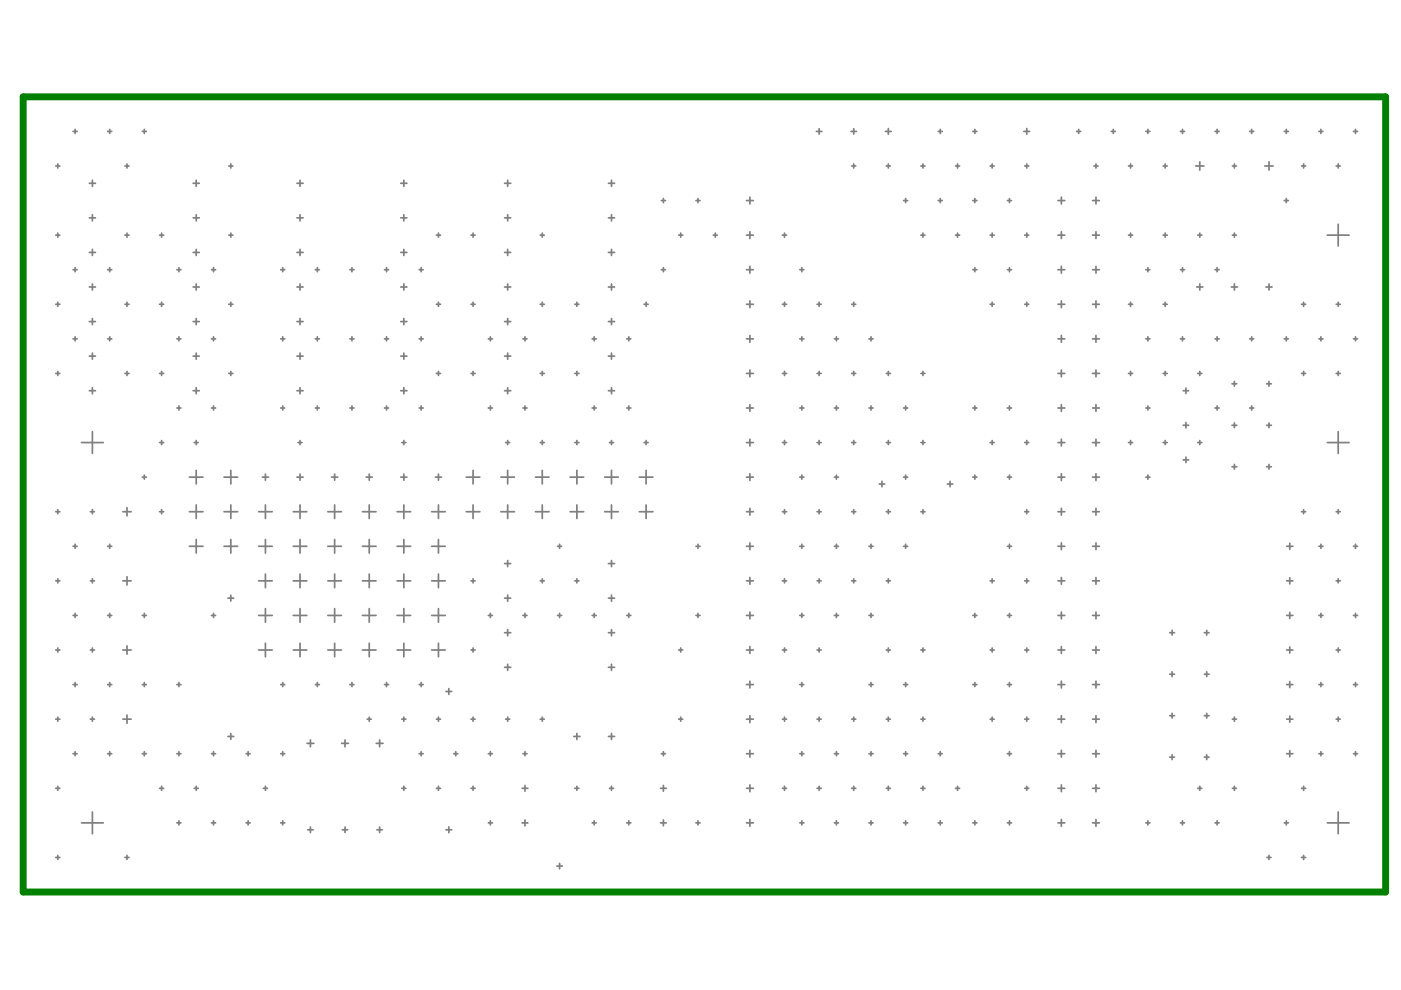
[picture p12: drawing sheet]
<svg xmlns="http://www.w3.org/2000/svg" width="297mm" height="210mm" viewBox="0 0 297 210" stroke-linecap="round" stroke-linejoin="round" font-family="sans-serif">
<path d="M4.9 20.5h288.9v168.6h-288.9z" fill="none" stroke="#008000" stroke-width="1.5"/>
<g fill="none" stroke="#808080" stroke-width=".37">
<path d="M11.8 35.2h.9M12.3 34.8v.8M15.5 27.9h.9M15.9 27.4v.9M18.9 38.9h1.3M19.6 38.2v1.3M22.8 27.9h.9M23.3 27.4v.9M26.5 35.2h.9M26.9 34.8v.8M30.2 27.9h.8M30.6 27.4v.9"/>
<path d="M41 38.9h1.3M41.6 38.2v1.3M48.5 35.2h.9M48.9 34.8v.8M63 38.9h1.3M63.6 38.2v1.3M85 38.9h1.3M85.6 38.2v1.3M107 38.9h1.3M107.6 38.2v1.3M129 38.9h1.3M129.6 38.2v1.3"/>
<path d="M173.1 27.9h1.1M173.7 27.3v1.1M180.4 27.9h1.2M180.6 35.2h.8M181 27.3v1.1M181 34.8v.8M187.7 27.9h1.3M187.9 35.2h.9M188.3 27.3v1.2M188.3 34.8v.8M195.2 35.2h.9M195.7 34.8v.8"/>
<path d="M198.9 27.9h.9M199.3 27.4v.9M202.6 35.2h.9M203 34.8v.8M206.3 27.9h.8M206.7 27.4v.9M209.9 35.2h.9M210.4 34.8v.8M217.1 27.9h1.2M217.3 35.2h.8M217.7 27.3v1.2M217.7 34.8v.8"/>
<path d="M228.3 27.9h.8M228.7 27.4v.9M231.9 35.2h.9M232.4 34.8v.8M235.6 27.9h.9M236 27.4v.9M239.3 35.2h.8M239.7 34.8v.8M242.9 27.9h.9M243.4 27.4v.9M246.6 35.2h.9M247 34.8v.8"/>
<path d="M250.3 27.9h.8M250.7 27.4v.9M253.5 35.2h1.8M254.4 34.3v1.8M257.6 27.9h.9M258 27.4v.9M261.3 35.2h.8M261.7 34.8v.8M265 27.9h.8M265.4 27.4v.9M268.2 35.2h1.7M269.1 34.3v1.8"/>
<path d="M272.3 27.9h.9M272.7 27.4v.9M276 35.2h.8M276.4 34.8v.8M279.6 27.9h.9M280.1 27.4v.9M283.3 35.2h.9M283.7 34.8v.8M287 27.9h.8M287.4 27.4v.9M11.8 49.9h.9M12.3 49.4v.9"/>
<path d="M15.5 57.2h.9M15.9 56.8v.8M18.9 46.2h1.3M18.9 53.5h1.3M19.6 45.5v1.3M19.6 52.9v1.3M22.8 57.2h.9M23.3 56.8v.8M26.5 49.9h.9M26.9 49.4v.9M33.8 49.9h.9M34.3 49.4v.9"/>
<path d="M37.5 57.2h.9M37.9 56.8v.8M41 46.2h1.3M41 53.5h1.3M41.6 45.5v1.3M41.6 52.9v1.3M44.8 57.2h.9M45.3 56.8v.8M48.5 49.9h.9M48.9 49.4v.9M59.5 57.2h.9M59.9 56.8v.8"/>
<path d="M63 46.2h1.3M63 53.5h1.3M63.6 45.5v1.3M63.6 52.9v1.3M66.8 57.2h.9M67.3 56.8v.8M74.2 57.2h.9M74.6 56.8v.8M81.5 57.2h.9M82 56.8v.8M85 46.2h1.3M85 53.5h1.3"/>
<path d="M85.6 45.5v1.3M85.6 52.9v1.3M88.9 57.2h.8M89.3 56.8v.8M92.5 49.9h.9M93 49.4v.9M99.9 49.9h.8M100.3 49.4v.9M107 46.2h1.3M107 53.5h1.3M107.6 45.5v1.3M107.6 52.9v1.3"/>
<path d="M114.5 49.9h.9M115 49.4v.9M129 46.2h1.3M129 53.5h1.3M129.6 45.5v1.3M129.6 52.9v1.3M140.2 42.5h.9M140.2 57.2h.9M140.7 42.1v.9M140.7 56.8v.8M143.9 49.9h.9M144.3 49.4v.9"/>
<path d="M147.6 42.5h.8M148 42.1v.9M151.2 49.9h.9M151.7 49.4v.9M158.3 42.5h1.4M158.3 49.9h1.4M158.3 57.2h1.4M159 41.8v1.4M159 49.1v1.5M159 56.5v1.4M165.9 49.9h.9M166.3 49.4v.9"/>
<path d="M169.6 57.2h.8M170 56.8v.8M191.6 42.5h.8M192 42.1v.9M195.2 49.9h.9M195.7 49.4v.9M198.9 42.5h.9M199.3 42.1v.9M202.6 49.9h.9M203 49.4v.9M206.3 42.5h.8M206.3 57.2h.8"/>
<path d="M206.7 42.1v.9M206.7 56.8v.8M209.9 49.9h.9M210.4 49.4v.9M213.6 42.5h.9M213.6 57.2h.9M214 42.1v.9M214 56.8v.8M217.3 49.9h.8M217.7 49.4v.9M224.3 42.5h1.5M224.3 49.9h1.5"/>
<path d="M224.3 57.2h1.5M225 41.8v1.4M225 49.1v1.5M225 56.5v1.4M231.6 42.5h1.5M231.6 49.9h1.5M231.6 57.2h1.5M232.4 41.8v1.4M232.4 49.1v1.5M232.4 56.5v1.4M239.3 49.9h.8M239.7 49.4v.9"/>
<path d="M242.9 57.2h.9M243.4 56.8v.8M246.6 49.9h.9M247 49.4v.9M250.3 57.2h.8M250.7 56.8v.8M253.9 49.9h.9M254.4 49.4v.9M257.6 57.2h.9M258 56.8v.8M261.3 49.9h.8M261.7 49.4v.9"/>
<path d="M272.3 42.5h.9M272.7 42.1v.9M281.4 49.9h4.6M283.7 47.5v4.7M11.8 64.5h.9M11.8 79.2h.9M12.3 64.1v.8M12.3 78.7v.9M15.5 71.8h.9M15.9 71.4v.9M18.9 60.8h1.3M18.9 68.2h1.3"/>
<path d="M18.9 75.5h1.3M19.6 60.2v1.3M19.6 67.5v1.3M19.6 74.9v1.3M22.8 71.8h.9M23.3 71.4v.9M26.5 64.5h.9M26.5 79.2h.9M26.9 64.1v.8M26.9 78.7v.9M33.8 64.5h.9M33.8 79.2h.9"/>
<path d="M34.3 64.1v.8M34.3 78.7v.9M37.5 71.8h.9M37.9 71.4v.9M41 60.8h1.3M41 68.2h1.3M41 75.5h1.3M41.6 60.2v1.3M41.6 67.5v1.3M41.6 74.9v1.3M44.8 71.8h.9M45.3 71.4v.9"/>
<path d="M48.5 64.5h.9M48.5 79.2h.9M48.9 64.1v.8M48.9 78.7v.9M59.5 71.8h.9M59.9 71.4v.9M63 60.8h1.3M63 68.2h1.3M63 75.5h1.3M63.6 60.2v1.3M63.6 67.5v1.3M63.6 74.9v1.3"/>
<path d="M66.8 71.8h.9M67.3 71.4v.9M74.2 71.8h.9M74.6 71.4v.9M81.5 71.8h.9M82 71.4v.9M85 60.8h1.3M85 68.2h1.3M85 75.5h1.3M85.6 60.2v1.3M85.6 67.5v1.3M85.6 74.9v1.3"/>
<path d="M88.9 71.8h.8M89.3 71.4v.9M92.5 64.5h.9M92.5 79.2h.9M93 64.1v.8M93 78.7v.9M99.9 64.5h.8M99.9 79.2h.8M100.3 64.1v.8M100.3 78.7v.9M103.5 71.8h.9M104 71.4v.9"/>
<path d="M107 60.8h1.3M107 68.2h1.3M107 75.5h1.3M107.6 60.2v1.3M107.6 67.5v1.3M107.6 74.9v1.3M110.9 71.8h.8M111.3 71.4v.9M114.5 64.5h.9M114.5 79.2h.9M115 64.1v.8M115 78.7v.9"/>
<path d="M121.9 64.5h.8M121.9 79.2h.8M122.3 64.1v.8M122.3 78.7v.9M125.5 71.8h.9M126 71.4v.9M129 60.8h1.3M129 68.2h1.3M129 75.5h1.3M129.6 60.2v1.3M129.6 67.5v1.3M129.6 74.9v1.3"/>
<path d="M132.9 71.8h.8M133.3 71.4v.9M136.6 64.5h.8M137 64.1v.8M158.3 64.5h1.4M158.3 71.8h1.4M158.3 79.2h1.4M159 63.8v1.4M159 71.1v1.5M159 78.5v1.4M165.9 64.5h.9M165.9 79.2h.9"/>
<path d="M166.3 64.1v.8M166.3 78.7v.9M169.6 71.8h.8M170 71.4v.9M173.2 64.5h.9M173.2 79.2h.9M173.7 64.1v.8M173.7 78.7v.9M176.9 71.8h.9M177.3 71.4v.9M180.6 64.5h.8M180.6 79.2h.8"/>
<path d="M181 64.1v.8M181 78.7v.9M184.2 71.8h.9M184.7 71.4v.9M187.9 79.2h.9M188.3 78.7v.9M195.2 79.2h.9M195.7 78.7v.9M209.9 64.5h.9M210.4 64.1v.8M217.3 64.5h.8M217.7 64.1v.8"/>
<path d="M224.3 64.5h1.5M224.3 71.8h1.5M224.3 79.2h1.5M225 63.8v1.4M225 71.1v1.5M225 78.5v1.4M231.6 64.5h1.5M231.6 71.8h1.5M231.6 79.2h1.5M232.4 63.8v1.4M232.4 71.1v1.5M232.4 78.5v1.4"/>
<path d="M239.3 64.5h.8M239.3 79.2h.8M239.7 64.1v.8M239.7 78.7v.9M242.9 71.8h.9M243.4 71.4v.9M246.6 64.5h.9M246.6 79.2h.9M247 64.1v.8M247 78.7v.9M250.3 71.8h.8M250.7 71.4v.9"/>
<path d="M253.7 60.8h1.3M253.9 79.2h.9M254.4 60.2v1.3M254.4 78.7v.9M257.6 71.8h.9M258 71.4v.9M261.1 60.8h1.3M261.7 60.2v1.3M265 71.8h.8M265.4 71.4v.9M268.4 60.8h1.3M269.1 60.2v1.3"/>
<path d="M272.3 71.8h.9M272.7 71.4v.9M276 64.5h.8M276 79.2h.8M276.4 64.1v.8M276.4 78.7v.9M279.6 71.8h.9M280.1 71.4v.9M283.3 64.5h.9M283.3 79.2h.9M283.7 64.1v.8M283.7 78.7v.9"/>
<path d="M287 71.8h.8M287.4 71.4v.9M17.3 93.8h4.6M18.9 82.8h1.3M19.6 82.2v1.3M19.6 91.5v4.6M33.8 93.8h.9M34.3 93.4v.9M37.5 86.5h.9M37.9 86.1v.8M41 82.8h1.3M41.2 93.8h.8"/>
<path d="M41.6 82.2v1.3M41.6 93.4v.9M41.6 99.7v2.9M44.8 86.5h.9M45.3 86.1v.8M48.9 99.7v2.9M59.5 86.5h.9M59.9 86.1v.8M63 82.8h1.3M63.2 93.8h.8M63.6 82.2v1.3M63.6 93.4v.9"/>
<path d="M66.8 86.5h.9M67.3 86.1v.8M74.2 86.5h.9M74.6 86.1v.8M81.5 86.5h.9M82 86.1v.8M85 82.8h1.3M85.2 93.8h.9M85.6 82.2v1.3M85.6 93.4v.9M88.9 86.5h.8M89.3 86.1v.8"/>
<path d="M100.3 99.7v2.9M103.5 86.5h.9M104 86.1v.8M107 82.8h1.3M107.2 93.8h.9M107.6 82.2v1.3M107.6 93.4v.9M107.6 99.7v2.9M110.9 86.5h.8M111.3 86.1v.8M114.5 93.8h.9M115 93.4v.9"/>
<path d="M115 99.7v2.9M121.9 93.8h.8M122.3 93.4v.9M122.3 99.7v2.9M125.5 86.5h.9M126 86.1v.8M129 82.8h1.3M129.2 93.8h.9M129.6 82.2v1.3M129.6 93.4v.9M129.6 99.7v2.9M132.9 86.5h.8"/>
<path d="M133.3 86.1v.8M136.6 93.8h.8M137 93.4v.9M137 99.7v2.9M158.3 86.5h1.4M158.3 93.8h1.4M159 85.8v1.4M159 93.1v1.5M165.9 93.8h.9M166.3 93.4v.9M169.6 86.5h.8M170 86.1v.8"/>
<path d="M173.2 93.8h.9M173.7 93.4v.9M176.9 86.5h.9M177.3 86.1v.8M180.6 93.8h.8M181 93.4v.9M184.2 86.5h.9M184.7 86.1v.8M187.9 93.8h.9M188.3 93.4v.9M191.6 86.5h.8M192 86.1v.8"/>
<path d="M195.2 93.8h.9M195.7 93.4v.9M206.3 86.5h.8M206.7 86.1v.8M209.9 93.8h.9M210.4 93.4v.9M213.6 86.5h.9M214 86.1v.8M217.3 93.8h.8M217.7 93.4v.9M224.3 86.5h1.5M224.3 93.8h1.5"/>
<path d="M225 85.8v1.4M225 93.1v1.5M231.6 86.5h1.5M231.6 93.8h1.5M232.4 85.8v1.4M232.4 93.1v1.5M239.3 93.8h.8M239.7 93.4v.9M242.9 86.5h.9M243.4 86.1v.8M246.6 93.8h.9M247 93.4v.9"/>
<path d="M250.9 82.8h1.1M250.9 90.2h1.1M250.9 97.5h1.1M251.4 82.3v1.1M251.4 89.6v1.1M251.4 96.9v1.2M253.9 93.8h.9M254.4 93.4v.9M257.6 86.5h.9M258 86.1v.8M261.2 90.2h1M261.2 99h1"/>
<path d="M261.2 81.4h1M261.7 80.9v1M261.7 89.7v1M261.7 98.5v1M265 86.5h.8M265.4 86.1v.8M268.5 90.2h1.1M268.5 99h1.1M268.5 81.4h1.1M269.1 80.9v1M269.1 89.7v1M269.1 98.5v1"/>
<path d="M281.4 93.8h4.6M283.7 91.5v4.6M11.8 108.5h.9M12.3 108.1v.8M15.5 115.8h.9M15.9 115.4v.9M19.2 108.5h.8M19.6 108.1v.8M22.8 115.8h.9M23.3 115.4v.9M26 108.5h1.8M26.9 107.6v1.8"/>
<path d="M30.2 101.2h.8M30.6 100.7v.9M33.8 108.5h.9M34.3 108.1v.8M40.2 108.5h2.8M40.2 115.8h2.8M40.2 101.2h2.8M41.6 107.1v2.8M41.6 114.4v2.9M47.5 108.5h2.9M47.5 115.8h2.9M47.5 101.2h2.9"/>
<path d="M48.9 107.1v2.8M48.9 114.4v2.9M54.8 108.5h2.9M54.8 115.8h2.9M55.6 101.2h1.3M56.3 100.5v1.3M56.3 107.1v2.8M56.3 114.4v2.9M62.2 108.5h2.9M62.2 115.8h2.9M63 101.2h1.3M63.6 100.5v1.3"/>
<path d="M63.6 107.1v2.8M63.6 114.4v2.9M69.5 108.5h2.9M69.5 115.8h2.9M70.3 101.2h1.3M70.9 100.5v1.3M70.9 107.1v2.8M70.9 114.4v2.9M76.8 108.5h2.9M76.8 115.8h2.9M77.6 101.2h1.3M78.3 100.5v1.3"/>
<path d="M78.3 107.1v2.8M78.3 114.4v2.9M84.2 108.5h2.9M84.2 115.8h2.9M85 101.2h1.3M85.6 100.5v1.3M85.6 107.1v2.8M85.6 114.4v2.9M91.5 108.5h2.9M91.5 115.8h2.9M92.3 101.2h1.3M93 100.5v1.3"/>
<path d="M93 107.1v2.8M93 114.4v2.9M98.9 108.5h2.8M98.9 101.2h2.8M100.3 107.1v2.8M106.2 108.5h2.9M106.2 101.2h2.9M107 119.5h1.3M107.6 107.1v2.8M107.6 118.8v1.3M113.5 108.5h2.9M113.5 101.2h2.9"/>
<path d="M115 107.1v2.8M118.2 115.8h.9M118.6 115.4v.9M120.9 108.5h2.9M120.9 101.2h2.9M122.3 107.1v2.8M128.2 108.5h2.9M128.2 101.2h2.9M129 119.5h1.3M129.6 107.1v2.8M129.6 118.8v1.3M135.5 108.5h2.9"/>
<path d="M135.5 101.2h2.9M137 107.1v2.8M147.6 115.8h.8M148 115.4v.9M158.3 108.5h1.4M158.3 115.8h1.4M158.3 101.2h1.4M159 100.4v1.5M159 107.8v1.4M159 115.1v1.4M165.9 108.5h.9M166.3 108.1v.8"/>
<path d="M169.6 115.8h.8M169.6 101.2h.8M170 100.7v.9M170 115.4v.9M173.2 108.5h.9M173.7 108.1v.8M176.9 115.8h.9M176.9 101.2h.9M177.3 100.7v.9M177.3 115.4v.9M180.6 108.5h.8M181 108.1v.8"/>
<path d="M184.2 115.8h.9M184.7 115.4v.9M186.4 102.6h1.2M187 102.1v1.1M187.9 108.5h.9M188.3 108.1v.8M191.6 115.8h.8M191.6 101.2h.8M192 100.7v.9M192 115.4v.9M195.2 108.5h.9M195.7 108.1v.8"/>
<path d="M200.9 102.6h1.1M201.4 102.1v1.1M206.3 101.2h.8M206.7 100.7v.9M213.6 115.8h.9M213.6 101.2h.9M214 100.7v.9M214 115.4v.9M217.3 108.5h.8M217.7 108.1v.8M224.3 108.5h1.5M224.3 115.8h1.5"/>
<path d="M224.3 101.2h1.5M225 100.4v1.5M225 107.8v1.4M225 115.1v1.4M231.6 108.5h1.5M231.6 115.8h1.5M231.6 101.2h1.5M232.4 100.4v1.5M232.4 107.8v1.4M232.4 115.1v1.4M242.9 101.2h.9M243.4 100.7v.9"/>
<path d="M272.8 115.8h1.3M273.5 115.2v1.3M276 108.5h.8M276.4 108.1v.8M279.6 115.8h.9M280.1 115.4v.9M283.3 108.5h.9M283.7 108.1v.8M287 115.8h.8M287.4 115.4v.9M11.8 123.2h.9M11.8 137.8h.9"/>
<path d="M12.3 122.7v.9M12.3 137.4v.8M15.5 130.5h.9M15.9 130.1v.8M19.2 123.2h.8M19.2 137.8h.8M19.6 122.7v.9M19.6 137.4v.8M22.8 130.5h.9M23.3 130.1v.8M26 123.2h1.8M26 137.8h1.8"/>
<path d="M26.9 122.3v1.7M26.9 136.9v1.8M30.2 130.5h.8M30.6 130.1v.8M44.8 130.5h.9M45.3 130.1v.8M48.3 126.8h1.3M48.9 126.2v1.2M54.8 123.2h2.9M54.8 130.5h2.9M54.8 137.8h2.9M56.3 121.7v2.9"/>
<path d="M56.3 129v2.9M56.3 136.4v2.9M62.2 123.2h2.9M62.2 130.5h2.9M62.2 137.8h2.9M63.6 121.7v2.9M63.6 129v2.9M63.6 136.4v2.9M69.5 123.2h2.9M69.5 130.5h2.9M69.5 137.8h2.9M70.9 121.7v2.9"/>
<path d="M70.9 129v2.9M70.9 136.4v2.9M76.8 123.2h2.9M76.8 130.5h2.9M76.8 137.8h2.9M78.3 121.7v2.9M78.3 129v2.9M78.3 136.4v2.9M84.2 123.2h2.9M84.2 130.5h2.9M84.2 137.8h2.9M85.6 121.7v2.9"/>
<path d="M85.6 129v2.9M85.6 136.4v2.9M91.5 123.2h2.9M91.5 130.5h2.9M91.5 137.8h2.9M93 121.7v2.9M93 129v2.9M93 136.4v2.9M99.9 123.2h.8M99.9 137.8h.8M100.3 122.7v.9M100.3 137.4v.8"/>
<path d="M103.5 130.5h.9M104 130.1v.8M107 134.2h1.3M107 126.8h1.3M107.6 126.2v1.3M107.6 133.5v1.3M110.9 130.5h.8M111.3 130.1v.8M114.5 123.2h.9M115 122.7v.9M118.2 130.5h.9M118.6 130.1v.8"/>
<path d="M121.9 123.2h.8M122.3 122.7v.9M125.5 130.5h.9M126 130.1v.8M129 134.2h1.3M129 126.8h1.3M129.6 126.2v1.3M129.6 133.5v1.3M132.9 130.5h.8M133.3 130.1v.8M143.9 137.8h.9M144.3 137.4v.8"/>
<path d="M147.6 130.5h.8M148 130.1v.8M158.3 123.2h1.4M158.3 130.5h1.4M158.3 137.8h1.4M159 122.4v1.5M159 129.8v1.4M159 137.1v1.4M165.9 123.2h.9M165.9 137.8h.9M166.3 122.7v.9M166.3 137.4v.8"/>
<path d="M169.6 130.5h.8M170 130.1v.8M173.2 123.2h.9M173.2 137.8h.9M173.7 122.7v.9M173.7 137.4v.8M176.9 130.5h.9M177.3 130.1v.8M180.6 123.2h.8M181 122.7v.9M184.2 130.5h.9M184.7 130.1v.8"/>
<path d="M187.9 123.2h.9M187.9 137.8h.9M188.3 122.7v.9M188.3 137.4v.8M195.2 137.8h.9M195.7 137.4v.8M206.3 130.5h.8M206.7 130.1v.8M209.9 123.2h.9M209.9 137.8h.9M210.4 122.7v.9M210.4 137.4v.8"/>
<path d="M213.6 130.5h.9M214 130.1v.8M217.3 123.2h.8M217.3 137.8h.8M217.7 122.7v.9M217.7 137.4v.8M224.3 123.2h1.5M224.3 130.5h1.5M224.3 137.8h1.5M225 122.4v1.5M225 129.8v1.4M225 137.1v1.4"/>
<path d="M231.6 123.2h1.5M231.6 130.5h1.5M231.6 137.8h1.5M232.4 122.4v1.5M232.4 129.8v1.4M232.4 137.1v1.4M248 134.2h1M248.5 133.6v1.1M255.3 134.2h1.1M255.8 133.6v1.1M272.8 123.2h1.3M272.8 130.5h1.3"/>
<path d="M272.8 137.8h1.3M273.5 122.5v1.3M273.5 129.8v1.3M273.5 137.2v1.3M279.6 130.5h.9M280.1 130.1v.8M283.3 123.2h.9M283.3 137.8h.9M283.7 122.7v.9M283.7 137.4v.8M287 130.5h.8M287.4 130.1v.8"/>
<path d="M11.8 152.5h.9M12.3 152v.9M15.5 145.1h.9M15.5 159.8h.9M15.9 144.7v.9M15.9 159.4v.8M19.2 152.5h.8M19.6 152v.9M22.8 145.1h.9M22.8 159.8h.9M23.3 144.7v.9M23.3 159.4v.8"/>
<path d="M26 152.5h1.8M26.9 151.6v1.8M30.2 145.1h.8M30.2 159.8h.8M30.6 144.7v.9M30.6 159.4v.8M37.5 145.1h.9M37.5 159.8h.9M37.9 144.7v.9M37.9 159.4v.8M44.8 159.8h.9M45.3 159.4v.8"/>
<path d="M48.3 156.1h1.3M48.9 155.5v1.3M52.2 159.8h.8M52.6 159.4v.8M59.5 145.1h.9M59.5 159.8h.9M59.9 144.7v.9M59.9 159.4v.8M65.1 157.6h1.4M65.8 156.9v1.4M66.8 145.1h.9M67.3 144.7v.9"/>
<path d="M72.4 157.6h1.5M73.2 156.9v1.4M74.2 145.1h.9M74.6 144.7v.9M77.9 152.5h.8M78.3 152v.9M79.8 157.6h1.4M80.5 156.9v1.4M81.5 145.1h.9M82 144.7v.9M85.2 152.5h.9M85.6 152v.9"/>
<path d="M88.9 145.1h.8M88.9 159.8h.8M89.3 144.7v.9M89.3 159.4v.8M92.5 152.5h.9M93 152v.9M94.5 146.6h1.3M95.2 146v1.2M96.2 159.8h.9M96.6 159.4v.8M99.9 152.5h.8M100.3 152v.9"/>
<path d="M103.5 159.8h.9M104 159.4v.8M107 141.5h1.3M107.2 152.5h.9M107.6 140.8v1.3M107.6 152v.9M110.9 159.8h.8M111.3 159.4v.8M114.5 152.5h.9M115 152v.9M121.7 156.1h1.3M122.3 155.5v1.3"/>
<path d="M129 156.1h1.3M129 141.5h1.3M129.6 140.8v1.3M129.6 155.5v1.3M140.2 159.8h.9M140.7 159.4v.8M143.9 152.5h.9M144.3 152v.9M158.3 145.1h1.4M158.3 152.5h1.4M158.3 159.8h1.4M159 144.4v1.5"/>
<path d="M159 151.8v1.4M159 159.1v1.4M165.9 152.5h.9M166.3 152v.9M169.6 145.1h.8M169.6 159.8h.8M170 144.7v.9M170 159.4v.8M173.2 152.5h.9M173.7 152v.9M176.9 159.8h.9M177.3 159.4v.8"/>
<path d="M180.6 152.5h.8M181 152v.9M184.2 145.1h.9M184.2 159.8h.9M184.7 144.7v.9M184.7 159.4v.8M187.9 152.5h.9M188.3 152v.9M191.6 145.1h.8M191.6 159.8h.8M192 144.7v.9M192 159.4v.8"/>
<path d="M195.2 152.5h.9M195.7 152v.9M198.9 159.8h.9M199.3 159.4v.8M206.3 145.1h.8M206.7 144.7v.9M209.9 152.5h.9M210.4 152v.9M213.6 145.1h.9M213.6 159.8h.9M214 144.7v.9M214 159.4v.8"/>
<path d="M217.3 152.5h.8M217.7 152v.9M224.3 145.1h1.5M224.3 152.5h1.5M224.3 159.8h1.5M225 144.4v1.5M225 151.8v1.4M225 159.1v1.4M231.6 145.1h1.5M231.6 152.5h1.5M231.6 159.8h1.5M232.4 144.4v1.5"/>
<path d="M232.4 151.8v1.4M232.4 159.1v1.4M248 142.9h1M248 151.7h1M248.5 142.4v1.1M248.5 151.2v1M255.3 142.9h1.1M255.3 151.7h1.1M255.8 142.4v1.1M255.8 151.2v1M261.3 152.5h.8M261.7 152v.9"/>
<path d="M272.8 145.1h1.3M272.8 152.5h1.3M272.8 159.8h1.3M273.5 144.5v1.3M273.5 151.8v1.3M273.5 159.2v1.3M279.6 145.1h.9M279.6 159.8h.9M280.1 144.7v.9M280.1 159.4v.8M283.3 152.5h.9M283.7 152v.9"/>
<path d="M287 145.1h.8M287 159.8h.8M287.4 144.7v.9M287.4 159.4v.8M11.8 167.1h.9M12.3 166.7v.9M17.3 174.5h4.6M19.6 172.2v4.6M33.8 167.1h.9M34.3 166.7v.9M37.5 174.5h.9M37.9 174v.9"/>
<path d="M41.2 167.1h.8M41.6 166.7v.9M44.8 174.5h.9M45.3 174v.9M52.2 174.5h.8M52.6 174v.9M55.8 167.1h.9M56.3 166.7v.9M59.5 174.5h.9M59.9 174v.9M65.2 175.9h1.2M65.8 175.4v1.1"/>
<path d="M72.6 175.9h1.1M73.2 175.4v1.1M79.9 175.9h1.2M80.5 175.4v1.1M85.2 167.1h.9M85.6 166.7v.9M92.5 167.1h.9M93 166.7v.9M94.5 175.9h1.3M95.2 175.3v1.2M99.9 167.1h.8M100.3 166.7v.9"/>
<path d="M103.5 174.5h.9M104 174v.9M110.7 167.1h1.2M110.7 174.5h1.2M111.3 166.5v1.3M111.3 173.9v1.2M121.9 167.1h.8M122.3 166.7v.9M125.5 174.5h.9M126 174v.9M129.2 167.1h.9M129.6 166.7v.9"/>
<path d="M132.9 174.5h.8M133.3 174v.9M140 167.1h1.3M140 174.5h1.3M140.7 166.5v1.3M140.7 173.9v1.2M147.6 174.5h.8M148 174v.9M158.3 167.1h1.4M158.3 174.5h1.4M159 166.4v1.5M159 173.7v1.5"/>
<path d="M165.9 167.1h.9M166.3 166.7v.9M169.6 174.5h.8M170 174v.9M173.2 167.1h.9M173.7 166.7v.9M176.9 174.5h.9M177.3 174v.9M180.6 167.1h.8M181 166.7v.9M184.2 174.5h.9M184.7 174v.9"/>
<path d="M187.9 167.1h.9M188.3 166.7v.9M191.6 174.5h.8M192 174v.9M195.2 167.1h.9M195.7 166.7v.9M198.9 174.5h.9M199.3 174v.9M202.6 167.1h.9M203 166.7v.9M206.3 174.5h.8M206.7 174v.9"/>
<path d="M213.6 174.5h.9M214 174v.9M217.3 167.1h.8M217.7 166.7v.9M224.3 167.1h1.5M224.3 174.5h1.5M225 166.4v1.5M225 173.7v1.5M231.6 167.1h1.5M231.6 174.5h1.5M232.4 166.4v1.5M232.4 173.7v1.5"/>
<path d="M242.9 174.5h.9M243.4 174v.9M248 160.5h1M248.5 160v1M250.3 174.5h.8M250.7 174v.9M253.9 167.1h.9M254.4 166.7v.9M255.3 160.5h1.1M255.8 160v1M257.6 174.5h.9M258 174v.9"/>
<path d="M261.3 167.1h.8M261.7 166.7v.9M272.3 174.5h.9M272.7 174v.9M276 167.1h.8M276.4 166.7v.9M281.4 174.5h4.6M283.7 172.2v4.6M11.8 181.8h.9M12.3 181.4v.8M26.5 181.8h.9M26.9 181.4v.8"/>
<path d="M118.1 183.6h1.1M118.6 183.1v1.1M268.6 181.8h.9M269.1 181.4v.8M276 181.8h.8M276.4 181.4v.8"/>
</g>
</svg>
